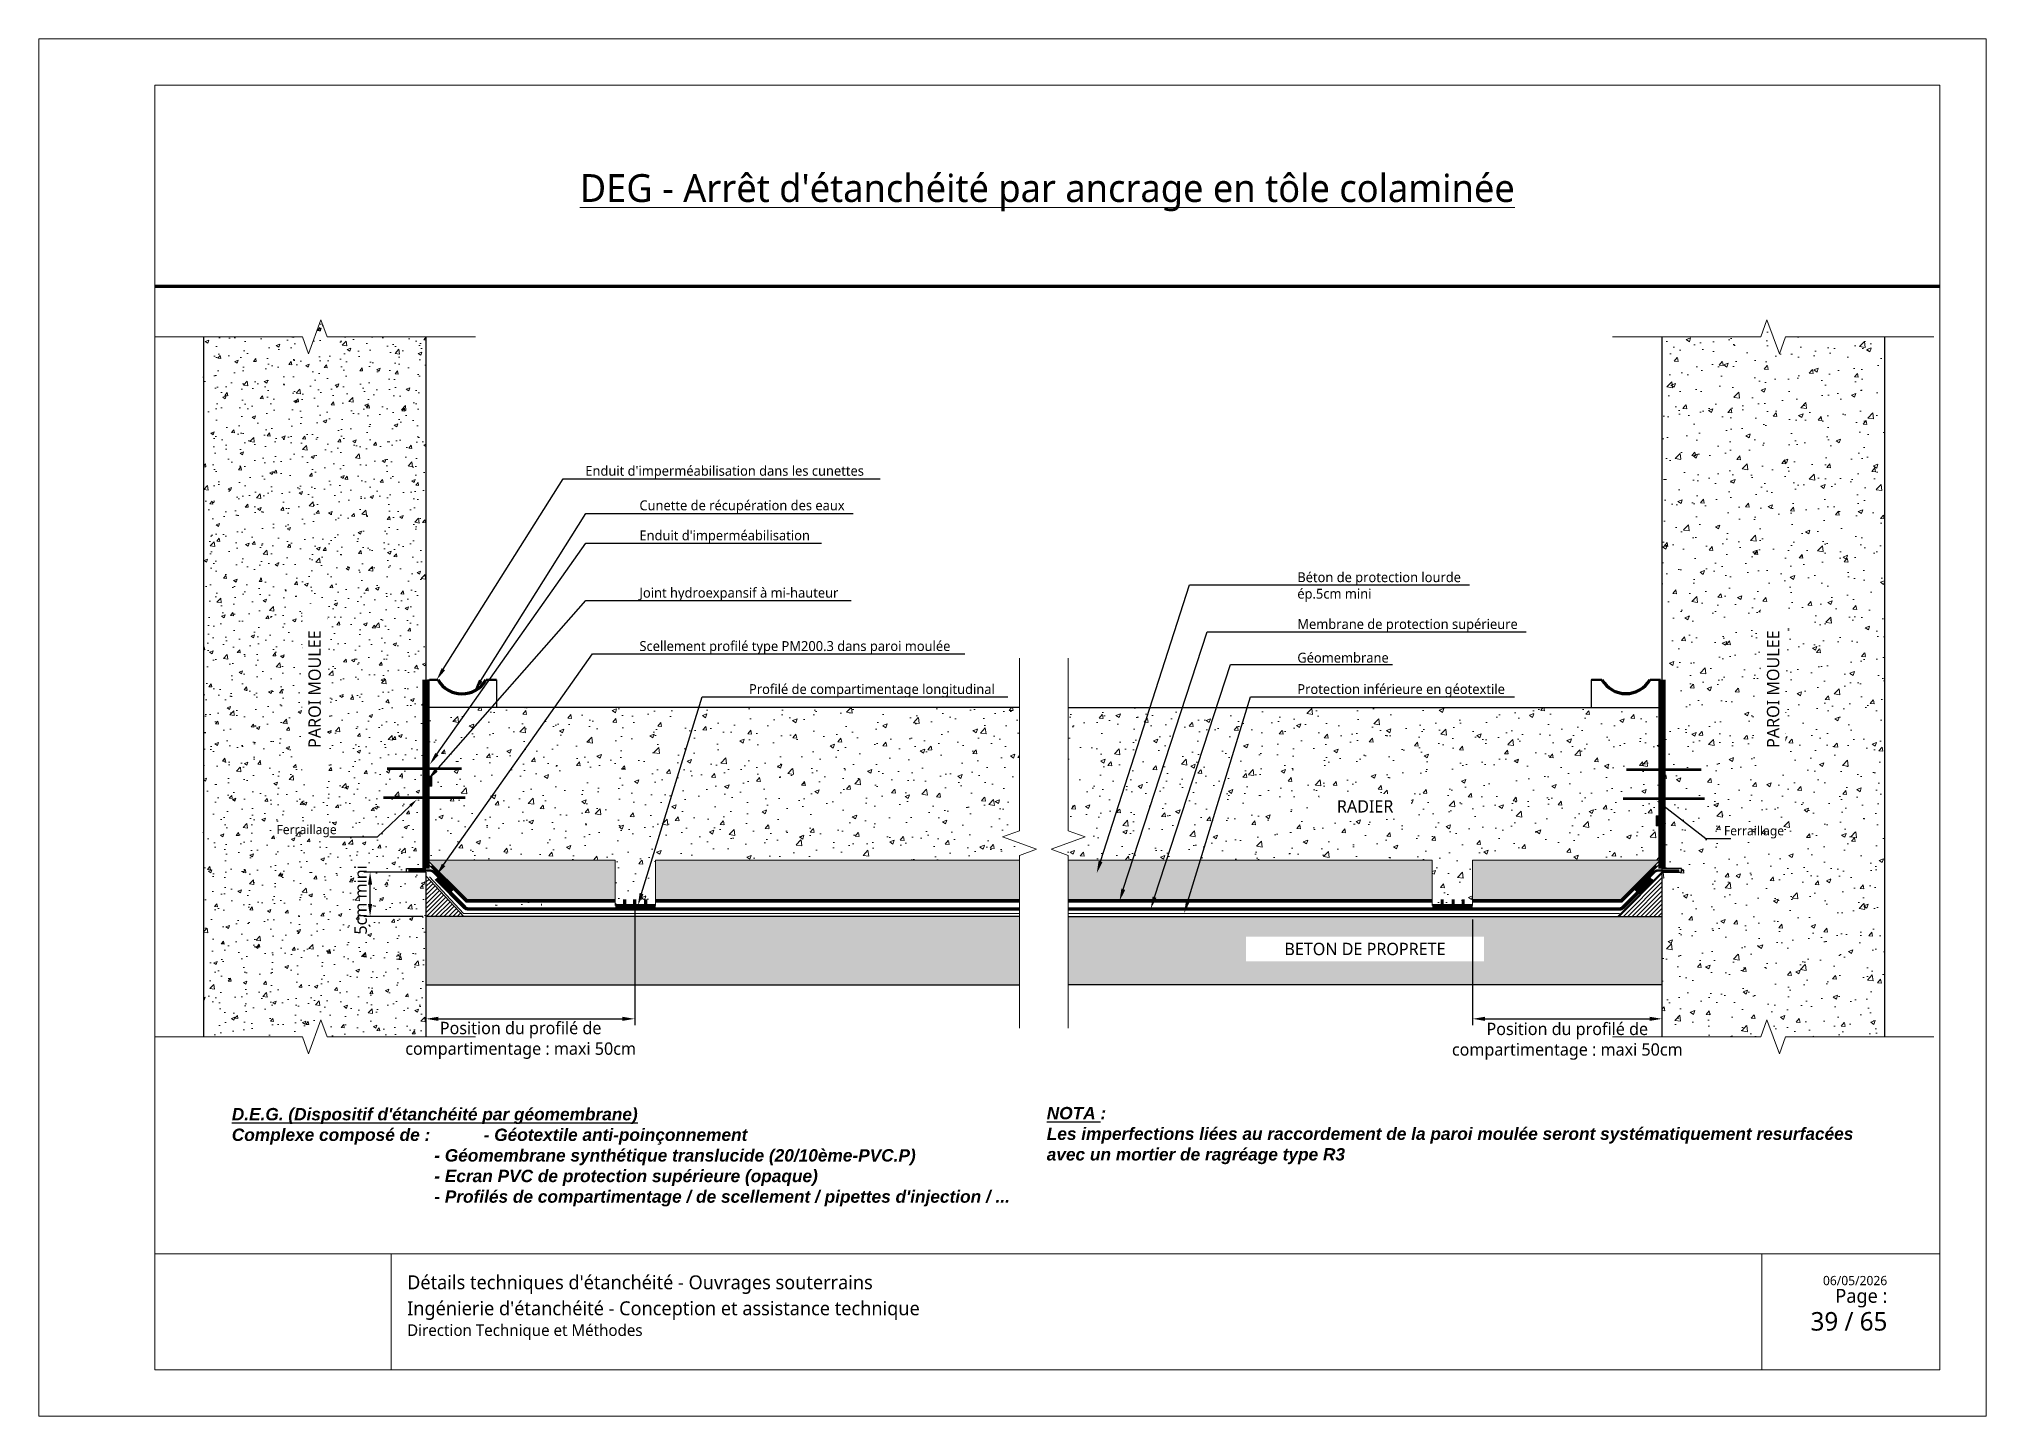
# Paper-space layout '30 - DEG - Etanchéité sous radier ancré dans des parois moulées - Partie courante avec imperméabilisation' of a CAD drawing. Header units: millimetres. Extents: x 12 to 432, y -116 to 181.
# The model-space entities are those that its viewports show. They can reach past a viewport. Long polylines and large blocks are cut down to what shows.
import ezdxf
from ezdxf import colors
from ezdxf.entities.mleader import LeaderData, LeaderLine
from ezdxf.math import Vec2, Vec3

# ---------------------------------------------------------------- set-up
doc = ezdxf.new("R2010")
doc.units = ezdxf.units.MM
for name, pattern in [('CACHE', [0.375, 0.25, -0.125]), ('CACHE2', [0.1875, 0.125, -0.0625]), ('CONTINU', [0]), ('TIRETPT', [1, 0.5, -0.25, 0, -0.25])]:
    doc.linetypes.add(name, pattern=pattern)
for name, color, linetype, lineweight in [('A-ANNO-NOTE', 7, 'Continuous', 25), ('Dessin_AXE', 8, 'Continuous', 5), ('Dessin_HACHURES', 253, 'Continuous', 9), ('G-ANNO-TTLB', 7, 'Continuous', 5), ('G-ANNO-TTLB-THIN', 7, 'Continuous', 5), ('Matériel_Joint Hydroexpansif', 140, 'CACHE', 0), ('Produit_Imperméabilisation', 219, 'Continuous', 0), ('SYSTEME_DEG_ Geomembrane SYNTHETIQUE', 1, 'Continuous', 9), ('SYSTEME_DEG_Protection inferieure', 3, 'Continuous', 5), ('SYSTEME_DEG_Protection superieure', 5, 'Continuous', 9)]:
    doc.layers.add(name, color=color, linetype=linetype, lineweight=lineweight)
for name, color, linetype in [('Dessin_CONTOURS BETON', 7, 'Continuous'), ('Dessin_COTATIONS', 7, 'Continuous'), ('Dessin_TEXTES', 7, 'CONTINU'), ('GEN-_-CARTOUCHE', 7, 'Continuous'), ('GEN-STR-COUPE', 3, 'Continuous'), ('Matériel_Profilé de compartimentage', 7, 'Continuous'), ('Matériel_Profilé PM200', 40, 'Continuous')]:
    doc.layers.add(name, color=color, linetype=linetype)
doc.layers.add('GEN-_-FMULT', color=210, linetype='Continuous', plot=False)
doc.layers.add('Le_Hachure Générique', color=18, linetype='Continuous', lineweight=9, true_color=0x000000)
doc.styles.add('Segoe UI_2', font='segoeui.ttf', dxfattribs={"height": 0.0025})
doc.styles.add('Segoe UI_3', font='segoeui.ttf', dxfattribs={"height": 0.0035})
doc.styles.add('Segoe UI_4', font='segoeui.ttf', dxfattribs={"height": 0.004})
doc.styles.add('Segoe UI_B_1', font='segoeuib.ttf', dxfattribs={"height": 0.005})
doc.styles.add('Segoe UI_B_2', font='segoeuib.ttf', dxfattribs={"height": 0.0045})
doc.styles.get("Standard").update_dxf_attribs({"font": 'segoeui.ttf'})
doc.styles.add('txt-moyen', font='segoeui.ttf')
doc.linetypes.add('ISOLATION', pattern='A,0.0001,-0.1,[134,ltypeshp.shx,S=0.1,R=0,X=-0.1,Y=0],-0.2,[134,ltypeshp.shx,S=0.1,R=180,X=0.1,Y=0],-0.1', length=0.4001)
doc.dimstyles.new('ISO-25', dxfattribs={"dimtxt": 2.5, "dimasz": 2.5, "dimexe": 1.25, "dimexo": 0.625, "dimtad": 1, "dimtxsty": 'Standard', "dimcen": 2.5, "dimadec": 0, "dimazin": 0, "dimtfac": 1, "dimtmove": 0, "dimatfit": 3, "dimfxl": 1, "dimarcsym": 0})
pattern_1 = [(45, (30716.96886, 8654.37606), (-0.44194174, 0.44194174), [])]
pattern_2 = [(50, (30716.969, 8916.498), (3.586301, -0.3137607), [0.375, -4.125]), (355, (30716.969, 8916.498), (-0.6937567, 3.7609607), [0.3, -3.3]), (100.45144, (30717.2677, 8916.472), (2.8925442, 3.4472), [0.318701, -3.5057106]), (46.1842, (30716.969, 8917.498), (5.3362067, -0.8275964), [0.5625, -6.1875]), (96.63564, (30717.4135, 8917.429), (4.67331, 4.870593), [0.478052, -5.258569]), (351.18416, (30716.969, 8917.498), (4.67331, 4.870593), [0.45, -4.95]), (21, (30717.469, 8917.248), (2.9845353, -2.0130945), [0.375, -4.125]), (326, (30717.469, 8917.248), (1.2165767, 3.6257502), [0.3, -3.3]), (71.45144, (30717.7176, 8917.0803), (4.201112, 1.6126558), [0.318701, -3.5057106]), (37.5, (30716.9689, 8916.4981), (0.0607993, 1.66446927), [0, -3.26, 0, -3.35, 0, -3.3125]), (7.5, (30716.9689, 8916.4981), (1.3153477, 1.9720586), [0, -1.91, 0, -3.185, 0, -1.2625]), (327.5, (30715.8539, 8916.4981), (2.6691122, -0.11277436), [0, -1.25, 0, -3.9, 0, -5.175]), (317.5, (30715.3539, 8916.498), (2.9159308, 0.5005249), [0, -1.625, 0, -2.59, 0, -3.675])]
pattern_3 = [(50, (30304.459, 3664.157), (9.1092334, -0.796954), [0.9525, -10.4775]), (355, (30304.459, 3664.157), (-1.762171, 9.552842), [0.762, -8.382029]), (100.45144, (30305.218, 3664.091), (7.347062, 8.755888), [0.8095, -8.904512]), (46.1842, (30304.459, 3666.697), (13.553952, -2.102116), [1.42875, -15.71625]), (96.63556, (30305.589, 3666.522), (11.870207, 12.371306), [1.214251, -13.35678]), (351.18415, (30304.459, 3666.697), (11.870207, 12.371306), [1.142998, -12.572987]), (21, (30305.729, 3666.062), (7.5807196, -5.11326), [0.9525, -10.4775]), (326, (30305.729, 3666.062), (3.090101, 9.209398), [0.762, -8.382]), (71.45144, (30306.361, 3665.636), (10.670821, 4.096138), [0.8095, -8.904497]), (37.5, (30304.459, 3664.157), (0.1544302, 4.227752), [0, -8.2804, 0, -8.509, 0, -8.41375]), (7.5, (30304.459, 3664.157), (3.3409831, 5.0090287), [0, -4.8514, 0, -8.0899, 0, -3.20675]), (327.5, (30301.627, 3664.157), (6.7795298, -0.2864372), [0, -3.175, 0, -9.906, 0, -13.1445]), (317.5, (30300.357, 3664.157), (7.406459, 1.2713246), [0, -4.1275, 0, -6.5786, 0, -9.3345])]
pattern_4 = [(50, (30304.459, 3664.157), (4.5546167, -0.3984771), [0.47625, -5.23875]), (355, (30304.459, 3664.157), (-0.8810855, 4.7764211), [0.381, -4.1910146]), (100.451445, (30304.8387, 3664.124), (3.6735312, 4.3779438), [0.4047502, -4.452256]), (46.1842, (30304.459, 3665.427), (6.776976, -1.0510582), [0.714375, -7.858125]), (96.63556, (30305.024, 3665.3395), (5.9351034, 6.185653), [0.6071256, -6.67839]), (351.18415, (30304.459, 3665.427), (5.9351034, 6.185653), [0.571499, -6.2864933]), (21, (30305.094, 3665.1095), (3.7903598, -2.55663), [0.47625, -5.23875]), (326, (30305.094, 3665.1095), (1.5450507, 4.6046992), [0.381, -4.191]), (71.451445, (30305.41, 3664.8965), (5.3354105, 2.0480692), [0.4047502, -4.4522484]), (37.5, (30304.4591, 3664.157), (0.07721508, 2.11387597), [0, -4.1402, 0, -4.2545, 0, -4.206875]), (7.5, (30304.4591, 3664.157), (1.67049156, 2.5045144), [0, -2.4257, 0, -4.04495, 0, -1.603375]), (327.5, (30303.0431, 3664.157), (3.38976488, -0.1432186), [0, -1.5875, 0, -4.953, 0, -6.57225]), (317.5, (30302.408, 3664.157), (3.7032295, 0.6356623), [0, -2.06375, 0, -3.2893, 0, -4.66725])]

psp = doc.layouts.new('30 - DEG - Etanchéité sous radier ancré dans des parois moulées - Partie courante avec imperméabilisation')

msp = doc.modelspace()

# ---------------------------------------------------------------- texts
at = {"layer": 'Dessin_TEXTES', "color": 0, "insert": (29251.4886, 11956.9421), "char_height": 2.5, "width": 239.177851, "attachment_point": 1, "style": 'txt-moyen', "bg_fill": 2}
msp.add_mtext('{\\L\\fArial|b1|i1|c0|p34;NOTA }\\fArial|b1|i1|c0|p34;: \\PLes imperfections liées au raccordement de la paroi moulée seront systématiquement resurfacées\\Pavec un mortier de ragréage type R3', dxfattribs=at)
at = {"layer": 'Dessin_TEXTES', "insert": (29086.5863, 11956.731), "char_height": 2.5, "width": 197.443165, "attachment_point": 1, "style": 'txt-moyen'}
msp.add_mtext("{\\fArial|b1|i1|c0|p34;\\LD.E.G. (Dispositif d'étanchéité par géomembrane)\\P\\lComplexe composé de :^I - Géotextile anti-poinçonnement\\P^I^I^I^I - Géomembrane synthétique translucide (20/10ème-PVC.P)\\P^I^I^I^I - Ecran PVC de protection supérieure (opaque)\\P^I^I^I^I - Profilés de compartimentage / de scellement / pipettes d'injection / ...}", dxfattribs=at)

# ---------------------------------------------------------------- blocks, each defined once
blk = doc.blocks.new('cart.L6P1')
at = {"layer": 'G-ANNO-TTLB'}
for p, q in [((-37.23, 312.77), (-37.23, 15.77)), ((382.77, 312.77), (-37.23, 312.77)), ((382.77, 312.77), (382.77, 15.77)), ((334.38, 50.77), (334.38, 25.77)), ((372.77, 50.77), (372.77, 25.77)), ((-37.23, 15.77), (382.77, 15.77))]:
    blk.add_line(p, q, dxfattribs=at)
at = {"layer": 'G-ANNO-TTLB-THIN'}
for p, q in [((-12.23, 302.77), (372.77, 302.77)), ((-12.23, 50.77), (-12.23, 302.77)), ((372.77, 302.77), (372.77, 50.77)), ((-12.23, 50.77), (-12.23, 25.77)), ((-12.23, 50.77), (372.77, 50.77)), ((38.77, 50.77), (38.77, 25.77)), ((-12.23, 25.77), (372.77, 25.77))]:
    blk.add_line(p, q, dxfattribs=at)
at = {"layer": 'GEN-_-FMULT', "lineweight": 70}
blk.add_line((-12.23, 259.46), (372.77, 259.46), dxfattribs=at)
at = {"layer": 'G-ANNO-TTLB', "attachment_point": 1}
for s, insert, char_height, width, style in [("\\pxqc;\\LDEG - Arrêt d'étanchéité par ancrage en tôle colaminée", (-12.23, 283.61), 6, 385, 'Segoe UI_B_2'), ("Détails techniques d'étanchéité - Ouvrages souterrains", (42.19, 46.11), 3, 202.4845, 'Segoe UI_B_2'), ('\\pxqr;{\\H0.75x;Page : \\P}  39 / 65', (310.88, 43.2), 4, 50.6047, 'Segoe UI_B_1'), ('06/05/2026', (347.59, 45.99), 2, 17.4768, 'Segoe UI_2'), ("Ingénierie d'étanchéité - Conception et assistance technique", (42.19, 40.51), 3, 249.7878, 'Segoe UI_3'), ('Direction Technique et Méthodes', (42.19, 35.54), 2.5, 82.8945, 'Segoe UI_4')]:
    blk.add_mtext(s, dxfattribs=dict(at, insert=insert, char_height=char_height, width=width, style=style))
blk = doc.blocks.new('*D22')
at = {"layer": 'Defpoints', "color": 0, "transparency": 16777216}
for p in [(29168.11, 11998.32), (29125.87, 11995.47), (29168.11, 11974.77)]:
    blk.add_point(p, dxfattribs=at)
at = {"layer": 'Dessin_COTATIONS', "color": 0, "lineweight": -2, "transparency": 16777216}
for p, q in [((29168.11, 11997.69), (29168.11, 11973.52)), ((29125.87, 11994.84), (29125.87, 11973.52)), ((29128.37, 11974.77), (29165.61, 11974.77))]:
    blk.add_line(p, q, dxfattribs=at)
at = {"layer": 'Dessin_COTATIONS', "color": 0, "transparency": 16777216}
for points in [[(29128.37, 11975.18), (29128.37, 11974.35), (29125.87, 11974.77)], [(29165.61, 11974.35), (29165.61, 11975.18), (29168.11, 11974.77)]]:
    blk.add_solid(points, dxfattribs=at)
at = {"layer": 'Dessin_COTATIONS', "color": 0, "transparency": 16777216, "insert": (29145.03, 11970.41), "char_height": 2.5, "attachment_point": 5}
blk.add_mtext('Position du profilé de \\Pcompartimentage : maxi 50cm', dxfattribs=at)
blk = doc.blocks.new('*D29')
at = {"layer": 'Defpoints', "color": 0, "transparency": 16777216}
for p in [(29114.57, 12004.42), (29125.87, 12004.42), (29125.87, 11995.47)]:
    blk.add_point(p, dxfattribs=at)
at = {"layer": 'Dessin_COTATIONS', "color": 0, "lineweight": -2, "transparency": 16777216}
for p, q in [((29125.24, 12004.42), (29113.32, 12004.42)), ((29114.57, 11997.97), (29114.57, 12001.92)), ((29125.24, 11995.47), (29113.32, 11995.47))]:
    blk.add_line(p, q, dxfattribs=at)
at = {"layer": 'Dessin_COTATIONS', "color": 0, "transparency": 16777216}
for points in [[(29114.99, 12001.92), (29114.15, 12001.92), (29114.57, 12004.42)], [(29114.15, 11997.97), (29114.99, 11997.97), (29114.57, 11995.47)]]:
    blk.add_solid(points, dxfattribs=at)
at = {"layer": 'Dessin_COTATIONS', "color": 0, "transparency": 16777216, "insert": (29112.67, 11998.83), "char_height": 2.5, "attachment_point": 5, "rotation": 90}
blk.add_mtext('5cm mini', dxfattribs=at)
blk = doc.blocks.new('*D43')
at = {"layer": 'Defpoints', "color": 0, "lineweight": 70, "transparency": 16777216}
for p in [(29375.98, 11997.69), (29337.66, 11995.47), (29375.98, 11974.77)]:
    blk.add_point(p, dxfattribs=at)
at = {"layer": 'Dessin_COTATIONS', "color": 0, "lineweight": -2, "transparency": 16777216}
for p, q in [((29337.66, 11994.84), (29337.66, 11973.52)), ((29375.98, 11997.06), (29375.98, 11973.52)), ((29340.16, 11974.77), (29373.48, 11974.77))]:
    blk.add_line(p, q, dxfattribs=at)
at = {"layer": 'Dessin_COTATIONS', "color": 0, "lineweight": 70, "transparency": 16777216}
for points in [[(29340.16, 11975.18), (29340.16, 11974.35), (29337.66, 11974.77)], [(29373.48, 11975.18), (29373.48, 11974.35), (29375.98, 11974.77)]]:
    blk.add_solid(points, dxfattribs=at)
at = {"layer": 'Dessin_COTATIONS', "color": 0, "transparency": 16777216, "insert": (29356.82, 11970.23), "char_height": 2.5, "attachment_point": 5}
blk.add_mtext('Position du profilé de \\Pcompartimentage : maxi 50cm', dxfattribs=at)

# ---------------------------------------------------------------- dimensions: what is measured, and where the dimension line sits
at = {"layer": 'Dessin_COTATIONS'}
dim = msp.add_linear_dim(base=(29114.5702, 12004.4196), p1=(29125.8664, 11995.4654), p2=(29125.8664, 12004.4196), angle=90, text='5cm mini', dimstyle='ISO-25', override={"dimtad": 2}, dxfattribs=at)
dim.commit()
dim.dimension.update_dxf_attribs({"geometry": '*D29', "text_midpoint": (29114.5702, 11998.8346), "dimtype": 160})
dim = msp.add_linear_dim(base=(29168.1131, 11974.7651), p1=(29125.8664, 11995.4654), p2=(29168.1131, 11998.3187), text='Position du profilé de \\Pcompartimentage : maxi 50cm', dimstyle='ISO-25', override={"dimtad": 2}, dxfattribs=at)
dim.commit()
dim.dimension.update_dxf_attribs({"geometry": '*D22', "text_midpoint": (29145.029, 11974.7651), "dimtype": 160})

# ---------------------------------------------------------------- hatches: boundary and pattern name
at = {"layer": 'Dessin_HACHURES'}
h = msp.add_hatch(dxfattribs=at)
h.set_pattern_fill('AR-CONC', color=256, style=0)
h.set_pattern_definition([(50, (30716.969, 8916.498), (7.172602, -0.627521), [0.75, -8.25]), (355, (30716.969, 8916.498), (-1.387513, 7.521921), [0.6, -6.6]), (100.45144, (30717.5666, 8916.446), (5.785088, 6.8944), [0.637402, -7.011421]), (46.1842, (30716.969, 8918.498), (10.672413, -1.655193), [1.125, -12.375]), (96.63564, (30717.858, 8918.36), (9.34662, 9.741186), [0.956103, -10.517138]), (351.18416, (30716.969, 8918.498), (9.34662, 9.741186), [0.9, -9.9]), (21, (30717.969, 8917.998), (5.969071, -4.026189), [0.75, -8.25]), (326, (30717.969, 8917.998), (2.433153, 7.2515), [0.6, -6.6]), (71.45144, (30718.466, 8917.6626), (8.402224, 3.225312), [0.637402, -7.011421]), (37.5, (30716.9689, 8916.498), (0.1215986, 3.3289385), [0, -6.52, 0, -6.7, 0, -6.625]), (7.5, (30716.969, 8916.498), (2.6306954, 3.944117), [0, -3.82, 0, -6.37, 0, -2.525]), (327.5, (30714.7389, 8916.498), (5.3382244, -0.2255487), [0, -2.5, 0, -7.8, 0, -10.35]), (317.5, (30713.739, 8916.498), (5.8318617, 1.00105), [0, -3.25, 0, -5.18, 0, -7.35])])
edge = h.paths.add_edge_path(flags=17)
edge.add_ellipse((29147.3701, 12000.1731), major_axis=(-29.0288, 0), ratio=0.50325916, start_angle=6.330463, end_angle=24.530697)
edge.add_line((29125.8664, 11990.3594), (29125.8664, 12004.4196))
edge.add_line((29125.8664, 12004.4196), (29121.9068, 12004.4196))
edge.add_line((29121.9068, 12004.4196), (29121.9068, 12005.1562))
edge.add_line((29121.9068, 12005.1562), (29125.8664, 12005.1562))
edge.add_line((29125.8664, 12005.1562), (29125.8664, 12009.9868))
edge.add_ellipse((29147.3701, 12000.1731), major_axis=(-29.0288, 0), ratio=0.50325916, start_angle=335.469303, end_angle=358.269365)
edge.add_line((29118.3935, 12001.0486), (29108.7513, 11993.8035))
edge.add_line((29108.7513, 11993.8035), (29119.0219, 11997.0282))
edge = h.paths.add_edge_path()
edge.add_line((29125.8664, 12112.7463), (29105.8664, 12112.7463))
edge.add_line((29105.8664, 12112.7463), (29104.6164, 12116.1807))
edge.add_line((29104.6164, 12116.1807), (29102.1164, 12109.312))
edge.add_line((29102.1164, 12109.312), (29100.8664, 12112.7463))
edge.add_line((29100.8664, 12112.7463), (29080.8664, 12112.7463))
edge.add_line((29080.8664, 12112.7463), (29080.8664, 11971.1206))
edge.add_line((29080.8664, 11971.1206), (29100.8664, 11971.1206))
edge.add_line((29100.8664, 11971.1206), (29102.1164, 11967.6862))
edge.add_line((29102.1164, 11967.6862), (29104.6164, 11974.5549))
edge.add_line((29104.6164, 11974.5549), (29105.8664, 11971.1206))
edge.add_line((29105.8664, 11971.1206), (29125.8664, 11971.1206))
edge.add_line((29125.8664, 11971.1206), (29125.8664, 11990.3594))
edge.add_ellipse((29147.3701, 12000.1731), major_axis=(-29.0288, 0), ratio=0.50325916, start_angle=6.330463, end_angle=24.530697, ccw=False)
edge.add_line((29119.0219, 11997.0282), (29108.7513, 11993.8035))
edge.add_line((29108.7513, 11993.8035), (29118.3935, 12001.0486))
edge.add_ellipse((29147.3701, 12000.1731), major_axis=(-29.0288, 0), ratio=0.50325916, start_angle=335.469303, end_angle=358.269365, ccw=False)
edge.add_line((29125.8664, 12009.9868), (29125.8664, 12112.7463))
h = msp.add_hatch(dxfattribs=at)
h.set_pattern_fill('AR-CONC', color=256, scale=0.05)
h.set_pattern_definition([(50, (30304.459, 3784.157), (9.1092334, -0.796954), [0.9525, -10.4775]), (355, (30304.459, 3784.157), (-1.762171, 9.552842), [0.762, -8.382029]), (100.45144, (30305.218, 3784.091), (7.347062, 8.755888), [0.8095, -8.904512]), (46.1842, (30304.459, 3786.697), (13.553952, -2.102116), [1.42875, -15.71625]), (96.63556, (30305.589, 3786.522), (11.870207, 12.371306), [1.214251, -13.35678]), (351.18415, (30304.459, 3786.697), (11.870207, 12.371306), [1.142998, -12.572987]), (21, (30305.729, 3786.062), (7.5807196, -5.11326), [0.9525, -10.4775]), (326, (30305.729, 3786.062), (3.090101, 9.209398), [0.762, -8.382]), (71.45144, (30306.361, 3785.636), (10.670821, 4.096138), [0.8095, -8.904497]), (37.5, (30304.459, 3784.157), (0.1544302, 4.227752), [0, -8.2804, 0, -8.509, 0, -8.41375]), (7.5, (30304.459, 3784.157), (3.3409831, 5.0090287), [0, -4.8514, 0, -8.0899, 0, -3.20675]), (327.5, (30301.627, 3784.157), (6.7795298, -0.2864372), [0, -3.175, 0, -9.906, 0, -13.1445]), (317.5, (30300.357, 3784.157), (7.406459, 1.2713246), [0, -4.1275, 0, -6.5786, 0, -9.3345])])
h.paths.add_polyline_path([(29420.9838, 12112.7463), (29400.9838, 12112.7463), (29399.7338, 12109.312), (29397.2338, 12116.1807), (29395.9838, 12112.7463), (29375.9838, 12112.7463), (29375.9838, 12011.0959), (29420.9838, 12011.0959)])
h.paths.add_polyline_path([(29420.9838, 12011.0959), (29375.9838, 12011.0959), (29375.9838, 12005.1562), (29379.9434, 12005.1562), (29379.9434, 12004.4196), (29375.9838, 12004.4196), (29375.9838, 12001.0959), (29420.9838, 12001.0959)])
h.paths.add_polyline_path([(29420.9838, 12001.0959), (29375.9838, 12001.0959), (29375.9838, 11971.1206), (29395.9838, 11971.1206), (29397.2338, 11974.5549), (29399.7338, 11967.6862), (29400.9838, 11971.1206), (29420.9838, 11971.1206)])
h.paths.add_polyline_path([(29401.0997, 12027.5053), (29401.0997, 12055.3429), (29395.9479, 12055.3429), (29395.9479, 12027.5053)], flags=24)
h = msp.add_hatch(dxfattribs=at)
h.set_pattern_fill('AR-CONC', color=256, scale=0.05)
h.set_pattern_definition(pattern_3)
h.paths.add_polyline_path([(29151.9339, 12037.7664), (29130.1548, 12006.8895), (29163.2645, 12006.8895), (29164.1916, 12006.8895), (29164.1916, 11997.6889), (29172.342, 11997.6889), (29172.342, 12006.8895), (29246.0038, 12006.8895), (29246.0038, 12007.8299), (29249.4382, 12009.0799), (29242.5695, 12011.5799), (29246.0038, 12012.8299), (29246.0038, 12037.7664)])
h.paths.add_polyline_path([(29151.9339, 12037.7664), (29140.1811, 12037.7664), (29140.1811, 12037.7223), (29135.9752, 12037.7223), (29126.1616, 12037.7223), (29125.8664, 12037.7664), (29125.8664, 12015.8391), (29127.0664, 12015.8391), (29127.0664, 12013.8391), (29125.8664, 12013.8391), (29125.8664, 12007.229), (29126.2056, 12006.8895), (29130.1548, 12006.8895)])
h = msp.add_hatch(dxfattribs=at)
h.set_pattern_fill('AR-CONC', color=256, scale=0.05)
h.set_pattern_definition(pattern_3)
h.paths.add_polyline_path([(29282.5986, 12006.8895), (29329.5081, 12006.8895), (29329.5081, 11997.6889), (29337.6586, 11997.6889), (29337.6586, 12006.8895), (29338.5857, 12006.8895), (29375.6445, 12006.8895), (29375.9838, 12007.229), (29375.9838, 12013.8391), (29374.7838, 12013.8391), (29374.7838, 12015.8391), (29375.9838, 12015.8391), (29375.9838, 12037.7664), (29375.6886, 12037.7664), (29375.6886, 12037.7223), (29365.8749, 12037.7223), (29361.6691, 12037.7223), (29292.0386, 12037.7513)])
h.paths.add_polyline_path([(29292.0432, 12037.7664), (29285.8509, 12037.7664), (29275.7614, 12006.8895), (29282.5986, 12006.8895)])
h.paths.add_polyline_path([(29285.8509, 12037.7664), (29278.9835, 12037.7664), (29268.9117, 12006.8895), (29275.7614, 12006.8895)])
h.paths.add_polyline_path([(29262.4676, 12006.8895), (29268.9117, 12006.8895), (29278.9835, 12037.7664), (29272.3964, 12037.7664)])
h.paths.add_polyline_path([(29255.8464, 12037.7664), (29255.8464, 12012.8299), (29259.2807, 12011.5799), (29252.412, 12009.0799), (29255.8464, 12007.8299), (29255.8464, 12006.8895), (29262.4676, 12006.8895), (29272.3964, 12037.7664)])
h.paths.add_polyline_path([(29308.5771, 12015.1407), (29323.0228, 12015.1407), (29323.0228, 12020.2924), (29308.5771, 12020.2924)], flags=24)
h = msp.add_hatch(dxfattribs=at)
h.set_pattern_fill('AR-CONC', color=256, scale=0.025)
h.set_pattern_definition(pattern_4)
h.paths.add_polyline_path([(29246.0038, 12006.8895), (29172.342, 12006.8895), (29172.342, 11998.8961), (29246.0038, 11998.8961)])
h.paths.add_polyline_path([(29164.1916, 12006.8895), (29163.2645, 12006.8895), (29126.2056, 12006.8895), (29134.194, 11998.8961), (29164.1916, 11998.8961)])
h = msp.add_hatch(dxfattribs=at)
h.set_pattern_fill('AR-CONC', color=256, scale=0.025)
h.set_pattern_definition(pattern_4)
h.paths.add_polyline_path([(29375.6445, 12006.8895), (29338.5857, 12006.8895), (29337.6586, 12006.8895), (29337.6586, 11998.8961), (29367.6562, 11998.8961)])
h.paths.add_polyline_path([(29329.5081, 12006.8895), (29282.5986, 12006.8895), (29280.1536, 11998.8961), (29329.5081, 11998.8961)])
h.paths.add_polyline_path([(29282.5986, 12006.8895), (29255.8464, 12006.8895), (29255.8464, 11998.8961), (29280.1536, 11998.8961)])
at = {"layer": 'Dessin_HACHURES', "linetype": 'Continuous'}
h = msp.add_hatch(dxfattribs=at)
h.set_pattern_fill('ANSI31', color=256, scale=5)
h.set_pattern_definition(pattern_1)
h.paths.add_polyline_path([(29125.8664, 12003.7196), (29125.8664, 11995.4654), (29133.5206, 11995.4654)])
h = msp.add_hatch(dxfattribs=at)
h.set_pattern_fill('ANSI31', color=256, scale=5)
h.set_pattern_definition(pattern_1)
h.paths.add_polyline_path([(29375.9838, 12004.4196), (29375.9838, 11995.4654), (29367.0295, 11995.4654)])
at = {"layer": 'Dessin_HACHURES', "linetype": 'ByBlock'}
h = msp.add_hatch(dxfattribs=at)
h.set_pattern_fill('AR-CONC', color=256, scale=0.5)
h.set_pattern_definition([(50, (29668.6726, 10604.3103), (3.586301, -0.3137607), [0.375, -4.125]), (355, (29668.6726, 10604.3103), (-0.693757, 3.760961), [0.3, -3.3]), (100.45144, (29668.9714, 10604.284), (2.892544, 3.4472), [0.318701, -3.505711]), (46.1842, (29668.6726, 10605.3103), (5.336207, -0.827596), [0.5625, -6.1875]), (96.63564, (29669.1173, 10605.2413), (4.67331, 4.870593), [0.478052, -5.258569]), (351.18416, (29668.6726, 10605.31), (4.67331, 4.870593), [0.45, -4.95]), (21, (29669.1726, 10605.0603), (2.984535, -2.0130945), [0.375, -4.125]), (326, (29669.1726, 10605.0603), (1.216577, 3.62575), [0.3, -3.3]), (71.45144, (29669.4213, 10604.8925), (4.201112, 1.612656), [0.318701, -3.505711]), (37.5, (29668.6726, 10604.3103), (0.0607993, 1.6644693), [0, -3.26, 0, -3.35, 0, -3.3125]), (7.5, (29668.6726, 10604.3103), (1.3153477, 1.9720586), [0, -1.91, 0, -3.185, 0, -1.2625]), (327.5, (29667.5576, 10604.3103), (2.6691122, -0.1127744), [0, -1.25, 0, -3.9, 0, -5.175]), (317.5, (29667.0576, 10604.3103), (2.915931, 0.500525), [0, -1.625, 0, -2.59, 0, -3.675])])
edge = h.paths.add_edge_path()
edge.add_line((29139.4627, 11997.6889), (29147.6132, 11997.6889))
edge.add_line((29147.6132, 11997.6889), (29147.6132, 11998.8961))
at = {"layer": 'Dessin_HACHURES'}
h = msp.add_hatch(dxfattribs=at)
h.set_pattern_fill('AR-CONC', color=256, scale=0.5, style=0)
h.set_pattern_definition(pattern_2)
h.paths.add_polyline_path([(29246.0038, 11995.4654), (29246.0038, 11981.6137), (29140.1, 11981.6137, 0.20105617), (29146.9028, 11995.4654)])
h.paths.add_polyline_path([(29140.1, 11981.6137), (29125.8664, 11981.6137), (29125.8664, 11995.4654), (29146.9028, 11995.4654, -0.20105617)])
h = msp.add_hatch(dxfattribs=at)
h.set_pattern_fill('AR-CONC', color=256, scale=0.5, style=0)
h.set_pattern_definition(pattern_2)
h.paths.add_polyline_path([(29255.8464, 11995.4654), (29255.8464, 11981.6137), (29361.7502, 11981.6137, -0.20105617), (29354.9474, 11995.4654)])
h.paths.add_polyline_path([(29361.7502, 11981.6137), (29375.9838, 11981.6137), (29375.9838, 11995.4654), (29354.9474, 11995.4654, 0.20105617)])
at = {"layer": 'Matériel_Joint Hydroexpansif'}
h = msp.add_hatch(color=256, dxfattribs=at)
h.dxf.hatch_style = 1
h.paths.add_polyline_path([(29125.8664, 12021.8391), (29125.8664, 12023.8391), (29127.0664, 12023.8391), (29127.0664, 12021.8391)])
h = msp.add_hatch(color=256, dxfattribs=at)
h.dxf.hatch_style = 1
h.paths.add_polyline_path([(29375.9838, 12013.8391), (29375.9838, 12015.8391), (29374.7838, 12015.8391), (29374.7838, 12013.8391)])

# ---------------------------------------------------------------- linework, layer by layer
at = {"layer": 'Dessin_AXE', "flags": 128}
for points in [[(29070.8664, 12112.7463), (29100.8664, 12112.7463), (29102.1164, 12109.312), (29104.6164, 12116.1807), (29105.8664, 12112.7463), (29135.8664, 12112.7463)], [(29430.9838, 12112.7463), (29400.9838, 12112.7463), (29399.7338, 12109.312), (29397.2338, 12116.1807), (29395.9838, 12112.7463), (29365.9838, 12112.7463)], [(29246.0038, 12047.7664), (29246.0038, 12012.8299), (29242.5695, 12011.5799), (29249.4382, 12009.0799), (29246.0038, 12007.8299), (29246.0038, 11972.8934)], [(29255.8464, 12047.7664), (29255.8464, 12012.8299), (29259.2807, 12011.5799), (29252.412, 12009.0799), (29255.8464, 12007.8299), (29255.8464, 11972.8934)], [(29070.8664, 11971.1206), (29100.8664, 11971.1206), (29102.1164, 11967.6862), (29104.6164, 11974.5549), (29105.8664, 11971.1206), (29135.8664, 11971.1206)], [(29430.9838, 11971.1206), (29400.9838, 11971.1206), (29399.7338, 11967.6862), (29397.2338, 11974.5549), (29395.9838, 11971.1206), (29365.9838, 11971.1206)]]:
    msp.add_lwpolyline(points, dxfattribs=at)
at = {"layer": 'Dessin_CONTOURS BETON', "flags": 128}
for points in [[(29080.8664, 12112.7463), (29080.8664, 11971.1206)], [(29125.8664, 12112.7463), (29125.8664, 12005.1562)], [(29375.9838, 12112.7463), (29375.9838, 11971.1206)], [(29420.9838, 12112.7463), (29420.9838, 11971.1206)], [(29246.0038, 12037.7664), (29125.8664, 12037.7664)], [(29255.8464, 12037.7664), (29375.9838, 12037.7664)], [(29125.8664, 12004.4196), (29125.8664, 12004.4196), (29121.9068, 12004.4196), (29121.9068, 12004.4196), (29121.9068, 12005.1562), (29121.9068, 12005.1562), (29125.8664, 12005.1562), (29125.8664, 12005.1562)], [(29375.9838, 12004.4196), (29375.9838, 12004.4196), (29379.9434, 12004.4196), (29379.9434, 12004.4196), (29379.9434, 12005.1562), (29379.9434, 12005.1562), (29375.9838, 12005.1562), (29375.9838, 12005.1562)], [(29125.8664, 12004.4196), (29125.8664, 11971.1206)], [(29125.8664, 12003.7196), (29133.5206, 11995.4654)], [(29375.9838, 12004.4196), (29367.0295, 11995.4654)], [(29246.0038, 11995.4654), (29125.8664, 11995.4654)], [(29255.8464, 11995.4654), (29375.9838, 11995.4654)], [(29125.8664, 11981.6137), (29246.0038, 11981.6137)], [(29375.9838, 11981.6137), (29255.8464, 11981.6137)]]:
    msp.add_lwpolyline(points, dxfattribs=at)
at = {"layer": 'Dessin_CONTOURS BETON'}
for points in [[(29126.1616, 12037.7223), (29126.1616, 12043.33), (29128.3149, 12043.33, 0.57735027), (29138.0278, 12043.33), (29140.1811, 12043.33), (29140.1811, 12037.7223), (29135.9752, 12037.7223)], [(29375.6886, 12037.7223), (29375.6886, 12043.33), (29373.5353, 12043.33, -0.57735027), (29363.8223, 12043.33), (29361.6691, 12043.33), (29361.6691, 12037.7223), (29365.8749, 12037.7223)]]:
    msp.add_lwpolyline(points, format="xyb", close=True, dxfattribs=at)
at = {"layer": 'Dessin_CONTOURS BETON', "linetype": 'CONTINU', "lineweight": 0}
for points in [[(29125.8664, 12006.8895), (29163.2645, 12006.8895), (29164.1916, 12006.8895), (29164.1916, 11997.6889)], [(29172.342, 11997.6889), (29172.342, 12006.8895), (29246.0038, 12006.8895)], [(29329.5081, 11997.6889), (29329.5081, 12006.8895), (29255.8464, 12006.8895)], [(29375.9838, 12006.8895), (29338.5857, 12006.8895), (29337.6586, 12006.8895), (29337.6586, 11997.6889)]]:
    msp.add_lwpolyline(points, dxfattribs=at)
at = {"layer": 'Le_Hachure Générique', "const_width": 0.5442}
for points in [[(29133.1059, 12025.4081), (29117.9686, 12025.4081)], [(29383.9321, 12025.1646), (29368.7947, 12025.1646)], [(29133.8212, 12019.5314), (29117.2433, 12019.5314)], [(29384.6473, 12019.2878), (29368.0694, 12019.2878)]]:
    msp.add_lwpolyline(points, dxfattribs=at)
at = {"layer": 'Matériel_Joint Hydroexpansif', "linetype": 'Continuous'}
for points in [[(29125.8664, 12021.8391), (29125.8664, 12023.8391), (29127.0664, 12023.8391), (29127.0664, 12021.8391)], [(29375.9838, 12013.8391), (29375.9838, 12015.8391), (29374.7838, 12015.8391), (29374.7838, 12013.8391)]]:
    msp.add_lwpolyline(points, close=True, dxfattribs=at)
at = {"layer": 'Matériel_Profilé de compartimentage', "linetype": 'CONTINU', "const_width": 0.6596, "flags": 128}
for points in [[(29172.342, 11997.6889), (29164.1916, 11997.6889)], [(29166.0995, 11997.6889), (29166.0995, 11998.9484)], [(29168.1131, 11997.6889), (29168.1131, 11998.9484)], [(29170.342, 11998.9484), (29170.342, 11997.6889)], [(29329.5081, 11997.6889), (29337.6586, 11997.6889)], [(29331.5081, 11998.9484), (29331.5081, 11997.6889)], [(29333.7371, 11997.6889), (29333.7371, 11998.9484)], [(29335.7507, 11997.6889), (29335.7507, 11998.9484)]]:
    msp.add_lwpolyline(points, dxfattribs=at)
at = {"layer": 'Matériel_Profilé PM200', "linetype": 'CONTINU', "ltscale": 2, "const_width": 0.5, "flags": 128}
for points in [[(29122.3254, 12004.7879), (29126.6236, 12004.7879, -0.18971112), (29127.4826, 12004.409), (29128.5197, 12003.371), (29131.2481, 12000.64), (29131.2481, 12000.64)], [(29379.5248, 12004.7879), (29375.2265, 12004.7879, 0.18971112), (29374.3675, 12004.409), (29373.3305, 12003.371), (29370.6021, 12000.64), (29370.6021, 12000.64)]]:
    msp.add_lwpolyline(points, format="xyb", dxfattribs=at)
at = {"layer": 'Produit_Imperméabilisation'}
msp.add_line((29149.2734, 11998.0396), (29149.2734, 11997.6943), dxfattribs=at)
at = {"layer": 'Produit_Imperméabilisation', "linetype": 'Continuous', "ltscale": 0.2, "const_width": 1.5, "flags": 128}
for points in [[(29125.8664, 12005.1562), (29125.8664, 12005.1562), (29125.8664, 12043.3596)], [(29375.9838, 12005.1562), (29375.9838, 12005.1562), (29375.9838, 12043.3596)]]:
    msp.add_lwpolyline(points, dxfattribs=at)
at = {"layer": 'SYSTEME_DEG_ Geomembrane SYNTHETIQUE', "linetype": 'TIRETPT', "ltscale": 10, "flags": 128}
for points in [[(29246.0038, 11997.0061, 0.5, 0.5, 0), (29134.7888, 11997.0061, 0.5, 0.5, 0), (29134.4544, 11997.0061, 0.5, 0.5, -0.19891237), (29133.7473, 11997.299, 0.5, 0.5, 0), (29127.9392, 12003.1071, 0, 0, 0)], [(29255.8464, 11997.0061, 0.5, 0.5, 0), (29367.0614, 11997.0061, 0.5, 0.5, 0), (29367.3958, 11997.0061, 0.5, 0.5, 0.19891237), (29368.1029, 11997.299, 0.5, 0.5, 0), (29373.9109, 12003.1071, 0, 0, 0)], [(29255.8488, 11997.0061, 0.5, 0.5, 0), (29367.0639, 11997.0061, 0.5, 0.5, 0), (29367.3982, 11997.0061, 0.5, 0.5, 0.19891237), (29368.1053, 11997.299, 0.5, 0.5, 0), (29373.9134, 12003.1071, 0, 0, 0)], [(29255.8488, 11997.0061, 0.5, 0.5, 0), (29367.0639, 11997.0061, 0.5, 0.5, 0), (29367.3982, 11997.0061, 0.5, 0.5, 0.19891237), (29368.1053, 11997.299, 0.5, 0.5, 0), (29373.9134, 12003.1071, 0, 0, 0)]]:
    msp.add_lwpolyline(points, format="xyseb", dxfattribs=at)
at = {"layer": 'SYSTEME_DEG_ Geomembrane SYNTHETIQUE', "linetype": 'ByBlock', "ltscale": 0.1, "flags": 128}
for points in [[(29135.14, 11996.7561), (29134.4544, 11996.7561, -0.19891237), (29133.5705, 11997.1222), (29127.7287, 12002.964)], [(29134.64, 11997.2561), (29134.4544, 11997.2561, -0.19891237), (29133.9241, 11997.4758), (29128.1217, 12003.2782)], [(29366.7102, 11996.7561), (29367.3958, 11996.7561, 0.19891237), (29368.2796, 11997.1222), (29374.1214, 12002.964)], [(29367.2102, 11997.2561), (29367.3958, 11997.2561, 0.19891237), (29367.9261, 11997.4758), (29373.7285, 12003.2782)]]:
    msp.add_lwpolyline(points, format="xyb", dxfattribs=at)
at = {"layer": 'SYSTEME_DEG_ Geomembrane SYNTHETIQUE', "linetype": 'Continuous', "ltscale": 10, "flags": 128}
for points in [[(29255.8488, 11997.2561), (29367.0639, 11997.2561), (29367.3982, 11997.2561, 0.19891237), (29367.9285, 11997.4758), (29373.7366, 12003.2839)], [(29255.8488, 11996.7561), (29367.0639, 11996.7561), (29367.3982, 11996.7561, 0.19891237), (29368.2821, 11997.1222), (29374.0902, 12002.9303)]]:
    msp.add_lwpolyline(points, format="xyb", dxfattribs=at)
at = {"layer": 'SYSTEME_DEG_ Geomembrane SYNTHETIQUE', "linetype": 'ByBlock', "ltscale": 0.1, "flags": 128}
for points in [[(29246.0038, 11997.2561), (29134.4544, 11997.2561)], [(29246.0038, 11996.7561), (29134.4544, 11996.7561)]]:
    msp.add_lwpolyline(points, dxfattribs=at)
at = {"layer": 'SYSTEME_DEG_Protection inferieure', "linetype": 'ISOLATION'}
msp.add_line((29133.4821, 11996.0536), (29126.5718, 12003.5072), dxfattribs=at)
at = {"layer": 'SYSTEME_DEG_Protection inferieure', "linetype": 'ISOLATION', "flags": 128}
for points in [[(29133.4821, 11996.0536), (29246.0038, 11996.0536)], [(29367.3681, 11996.0536), (29255.8464, 11996.0536)]]:
    msp.add_lwpolyline(points, dxfattribs=at)
at = {"layer": 'SYSTEME_DEG_Protection superieure', "linetype": 'CONTINU', "ltscale": 0.2, "flags": 128}
for points in [[(29125.8664, 12007.229), (29134.194, 11998.8961), (29164.1916, 11998.8961)], [(29125.8664, 12006.5217), (29133.9868, 11998.3961), (29164.1916, 11998.3961)], [(29375.9838, 12007.229), (29367.6562, 11998.8961), (29337.6586, 11998.8961)], [(29375.9838, 12006.5217), (29367.8634, 11998.3961), (29337.6586, 11998.3961)]]:
    msp.add_lwpolyline(points, dxfattribs=at)
at = {"layer": 'SYSTEME_DEG_Protection superieure', "linetype": 'CACHE2', "ltscale": 10, "const_width": 0.5, "flags": 128}
for points in [[(29126.9742, 12005.7668), (29126.9742, 12005.7668), (29134.0904, 11998.6461), (29164.1916, 11998.6461)], [(29374.8759, 12005.7668), (29374.8759, 12005.7668), (29367.7598, 11998.6461), (29337.6586, 11998.6461)]]:
    msp.add_lwpolyline(points, dxfattribs=at)
at = {"layer": 'SYSTEME_DEG_Protection superieure', "linetype": 'CACHE2', "ltscale": 10, "flags": 128}
for points in [[(29172.342, 11998.6461, 0.5, 0.5, 0), (29246.0038, 11998.6461, 1.2, 1.2, 0)], [(29329.5081, 11998.6461, 0.5, 0.5, 0), (29255.8464, 11998.6461, 1.2, 1.2, 0)]]:
    msp.add_lwpolyline(points, format="xyseb", dxfattribs=at)
at = {"layer": 'SYSTEME_DEG_Protection superieure', "linetype": 'Continuous', "flags": 128}
for points in [[(29172.342, 11998.8961), (29246.0038, 11998.8961)], [(29172.342, 11998.3961), (29246.0038, 11998.3961)], [(29329.5081, 11998.8961), (29255.8464, 11998.8961)], [(29329.5081, 11998.3961), (29255.8464, 11998.3961)]]:
    msp.add_lwpolyline(points, dxfattribs=at)

msp.set_redraw_order([(e.dxf.handle, doc.entitydb.next_handle()) for e in msp.query("TEXT MTEXT ATTDEF DIMENSION ARC_DIMENSION")])  # texts and dimensions are drawn at this point

# ---------------------------------------------------------------- leaders
at = {"layer": 'A-ANNO-NOTE'}
ml = msp.add_multileader_mtext('Standard', dxfattribs=at)
ml.set_content('Ferraillage', color=256, style='txt-moyen')
ml.set_leader_properties(linetype='ByLayer', lineweight=-1)
ml.build(insert=Vec2(0, 0))
ml.multileader.update_dxf_attribs({"text_left_attachment_type": 6, "text_right_attachment_type": 6, "dogleg_length": 7.5, "arrow_head_size": 1.8928})
ctx = ml.context
ctx.base_point, ctx.char_height, ctx.arrow_head_size, ctx.landing_gap_size, ctx.plane_origin = Vec3(29094.4298, 12011.5008), 1.873899, 1.8928, 1.5143, Vec3(29145.5654, 12077.5149)
ctx.left_attachment, ctx.right_attachment, ctx.text_align_type = 6, 6, 2
notes = []
notes.append((ctx, [(1, (1, 1, 0), (29116.0162, 12011.5008), (-1, 0), 6.7002, [(0, [(29124.0656, 12019.1668)], 0, [])])]))
ctx.mtext.insert, ctx.mtext.width, ctx.mtext.alignment, ctx.mtext.flow_direction = Vec3(29107.8017, 12014.0045), 1.362836, 3, 5
ml = msp.add_multileader_mtext('Standard', dxfattribs=at)
ml.set_content('Ferraillage', color=256, style='txt-moyen')
ml.set_leader_properties(linetype='ByLayer', lineweight=-1)
ml.build(insert=Vec2(0, 0))
ml.multileader.update_dxf_attribs({"text_left_attachment_type": 6, "text_right_attachment_type": 6, "dogleg_length": 7.5, "arrow_head_size": 1.8928})
ctx = ml.context
ctx.base_point, ctx.char_height, ctx.arrow_head_size, ctx.landing_gap_size, ctx.plane_origin = Vec3(29387.0093, 12011.2572), 1.873899, 1.8928, 1.5143, Vec3(29396.3915, 12077.2713)
ctx.left_attachment, ctx.right_attachment = 6, 6
notes.append((ctx, [(0, (1, 1, 0), (29384.8842, 12011.2572), (1, 0), 2.1251, [(0, [(29374.8917, 12018.9232)], 0, [])])]))
ctx.mtext.insert, ctx.mtext.width, ctx.mtext.flow_direction = Vec3(29388.5236, 12013.7609), 1.362836, 5
at = {"layer": 'Dessin_TEXTES'}
ml = msp.add_multileader_mtext('Standard', dxfattribs=at)
ml.set_content("Enduit d'imperméabilisation dans les cunettes", color=256, style='txt-moyen')
ml.set_leader_properties(linetype='ByLayer', lineweight=-1)
ml.build(insert=Vec2(0, 0))
ml.multileader.update_dxf_attribs({"text_left_attachment_type": 6, "text_right_attachment_type": 6, "dogleg_length": 7.5, "arrow_head_size": 2.5})
ctx = ml.context
ctx.base_point, ctx.char_height, ctx.arrow_head_size, ctx.plane_origin = Vec3(29156.1219, 12083.9886), 2, 2.5, Vec3(29135.1359, 12091.2096)
ctx.left_attachment, ctx.right_attachment = 6, 6
notes.append((ctx, [(0, (1, 1, 0), (29153.6526, 12083.9886), (1, 0), 2.4693, [(0, [(29128.0562, 12043.371)], 0, [])])]))
ctx.mtext.insert, ctx.mtext.flow_direction = Vec3(29158.1219, 12086.6455), 5
ml = msp.add_multileader_mtext('Standard', dxfattribs=at)
ml.set_content('Cunette de récupération des eaux', color=256, style='txt-moyen')
ml.set_leader_properties(linetype='ByLayer', lineweight=-1)
ml.build(insert=Vec2(0, 0))
ml.multileader.update_dxf_attribs({"text_left_attachment_type": 6, "text_right_attachment_type": 6, "dogleg_length": 7.5, "arrow_head_size": 2.5})
ctx = ml.context
ctx.base_point, ctx.char_height, ctx.arrow_head_size, ctx.plane_origin = Vec3(29167.0738, 12076.9932), 2, 2.5, Vec3(29139.7076, 12084.2154)
ctx.left_attachment, ctx.right_attachment = 6, 6
notes.append((ctx, [(0, (1, 1, 0), (29158.2243, 12076.9944), (1, 0), 8.8495, [(0, [(29135.6332, 12041.074)], 0, [])])]))
ctx.mtext.insert, ctx.mtext.flow_direction = Vec3(29169.0738, 12079.6501), 5
ml = msp.add_multileader_mtext('Standard', dxfattribs=at)
ml.set_content("Enduit d'imperméabilisation", color=256, style='txt-moyen')
ml.set_leader_properties(linetype='ByLayer', lineweight=-1)
ml.build(insert=Vec2(0, 0))
ml.multileader.update_dxf_attribs({"text_left_attachment_type": 6, "text_right_attachment_type": 6, "dogleg_length": 7.5, "arrow_head_size": 2.5})
ctx = ml.context
ctx.base_point, ctx.char_height, ctx.arrow_head_size, ctx.plane_origin = Vec3(29167.0738, 12071.0224), 2, 2.5, Vec3(29139.7076, 12075.218)
ctx.left_attachment, ctx.right_attachment = 6, 6
notes.append((ctx, [(0, (1, 1, 0), (29158.2243, 12071.0237), (1, 0), 8.8495, [(0, [(29126.6655, 12026.2805)], 0, [])])]))
ctx.mtext.insert, ctx.mtext.flow_direction = Vec3(29169.0738, 12073.5777), 5
ml = msp.add_multileader_mtext('Standard', dxfattribs=at)
ml.set_content('Joint hydroexpansif à mi-hauteur', color=256, style='txt-moyen')
ml.set_leader_properties(linetype='ByLayer', lineweight=-1)
ml.build(insert=Vec2(0, 0))
ml.multileader.update_dxf_attribs({"text_left_attachment_type": 6, "text_right_attachment_type": 6, "dogleg_length": 7.5, "arrow_head_size": 2.5})
ctx = ml.context
ctx.base_point, ctx.char_height, ctx.arrow_head_size, ctx.plane_origin = Vec3(29167.0738, 12059.3894), 2, 2.5, Vec3(29139.7076, 12063.585)
ctx.left_attachment, ctx.right_attachment = 6, 6
notes.append((ctx, [(0, (1, 1, 0), (29158.2243, 12059.3914), (1, 0), 8.8495, [(0, [(29126.2655, 12023.1474)], 0, [])])]))
ctx.mtext.insert, ctx.mtext.flow_direction = Vec3(29169.0738, 12061.9774), 5
ml = msp.add_multileader_mtext('Standard', dxfattribs=at)
ml.set_content('Scellement profilé type PM200.3 dans paroi moulée', color=256, style='txt-moyen')
ml.set_leader_properties(linetype='ByLayer', lineweight=-1)
ml.build(insert=Vec2(0, 0))
ml.multileader.update_dxf_attribs({"text_left_attachment_type": 6, "text_right_attachment_type": 6, "dogleg_length": 7.5, "arrow_head_size": 2.5})
ctx = ml.context
ctx.base_point, ctx.char_height, ctx.arrow_head_size, ctx.plane_origin = Vec3(29167.0738, 12048.5978), 2, 2.5, Vec3(29141.0571, 12052.7934)
ctx.left_attachment, ctx.right_attachment = 6, 6
notes.append((ctx, [(0, (1, 1, 0), (29159.5738, 12048.5998), (1, 0), 7.5, [(0, [(29128.015, 12003.8558)], 0, [])])]))
ctx.mtext.insert, ctx.mtext.flow_direction = Vec3(29169.0738, 12051.1858), 5
ml = msp.add_multileader_mtext('Standard', dxfattribs=at)
ml.set_content('Profilé de compartimentage longitudinal', color=256, style='txt-moyen')
ml.set_leader_properties(linetype='ByLayer', lineweight=-1)
ml.build(insert=Vec2(0, 0))
ml.multileader.update_dxf_attribs({"text_left_attachment_type": 6, "text_right_attachment_type": 6, "dogleg_length": 7.5, "arrow_head_size": 2.5})
ctx = ml.context
ctx.base_point, ctx.char_height, ctx.arrow_head_size, ctx.plane_origin = Vec3(29189.24, 12039.8931), 2, 2.5, Vec3(29163.2233, 12044.0887)
ctx.left_attachment, ctx.right_attachment = 6, 6
notes.append((ctx, [(0, (1, 1, 0), (29181.74, 12039.8951), (1, 0), 7.5, [(0, [(29168.7646, 11997.7179)], 0, [])])]))
ctx.mtext.insert, ctx.mtext.flow_direction = Vec3(29191.24, 12042.4811), 5
for ctx, leaders in notes:
    for number, flags, end, landing, length, lines in leaders:
        leader = LeaderData()
        leader.index, (leader.has_last_leader_line, leader.has_dogleg_vector, leader.attachment_direction) = number, flags
        leader.last_leader_point, leader.dogleg_vector, leader.dogleg_length = Vec3(end), Vec3(landing), length
        for number, points, colour, breaks in lines:
            line = LeaderLine()
            line.index, line.vertices, line.color, line.breaks = number, Vec3.list(points), colors.encode_raw_color(colour), breaks
            leader.lines.append(line)
        ctx.leaders.append(leader)

# ---------------------------------------------------------------- next in the draw order: texts
at = {"layer": 'Dessin_TEXTES', "char_height": 2.5, "width": 31.956753, "attachment_point": 5, "rotation": 90, "style": 'txt-moyen', "bg_fill": 3, "box_fill_scale": 1.5, "bg_fill_color": 9, "bg_fill_true_color": 13158600}
for insert, bg_fill_transparency in [((29103.3664, 12041.465), 0), ((29398.4838, 12041.465), 13289792)]:
    msp.add_mtext('PAROI MOULEE', dxfattribs=dict(at, insert=insert, bg_fill_transparency=bg_fill_transparency))
at = {"layer": 'Dessin_TEXTES', "char_height": 2.5, "attachment_point": 5, "style": 'txt-moyen', "bg_fill": 3, "box_fill_scale": 1.5, "bg_fill_color": 9, "bg_fill_true_color": 13158600}
for s, insert, width, bg_fill_transparency in [('RADIER', (29315.9151, 12017.7558), 16.052251, 13274668), ('BETON DE PROPRETE', (29315.8826, 11988.8857), 45.64551, 16137228)]:
    msp.add_mtext(s, dxfattribs=dict(at, insert=insert, width=width, bg_fill_transparency=bg_fill_transparency))

# ---------------------------------------------------------------- next in the draw order: dimensions: what is measured, and where the dimension line sits
at = {"layer": 'Dessin_COTATIONS'}
dim = msp.add_linear_dim(base=(29375.9838, 11974.7651), p1=(29337.6586, 11995.4654), p2=(29375.9838, 11997.6889), text='Position du profilé de \\Pcompartimentage : maxi 50cm', dimstyle='ISO-25', override={"dimtad": 2}, dxfattribs=at)
dim.commit()
dim.dimension.update_dxf_attribs({"geometry": '*D43', "text_midpoint": (29356.8212, 11974.7651), "dimtype": 160})

# ---------------------------------------------------------------- next in the draw order: leaders
at = {"layer": 'Dessin_TEXTES'}
ml = msp.add_multileader_mtext('Standard', dxfattribs=at)
ml.set_content('Béton de protection lourde\\Pép.5cm mini', color=256, style='txt-moyen')
ml.set_leader_properties(linetype='ByLayer', lineweight=-1)
ml.build(insert=Vec2(0, 0))
ml.multileader.update_dxf_attribs({"text_left_attachment_type": 6, "text_right_attachment_type": 6, "dogleg_length": 7.5, "arrow_head_size": 2.5})
ctx = ml.context
ctx.base_point, ctx.char_height, ctx.arrow_head_size, ctx.plane_origin = Vec3(29300.1937, 12062.5625), 2, 2.5, Vec3(29261.002, 12065.8544)
ctx.left_attachment, ctx.right_attachment = 6, 6
notes = []
notes.append((ctx, [(0, (1, 1, 0), (29280.3699, 12062.5637), (1, 0), 19.8239, [(0, [(29261.6103, 12004.2235)], 0, [])])]))
ctx.mtext.insert, ctx.mtext.flow_direction = Vec3(29302.1937, 12065.1177), 5
ml = msp.add_multileader_mtext('Standard', dxfattribs=at)
ml.set_content('Membrane de protection supérieure', color=256, style='txt-moyen')
ml.set_leader_properties(linetype='ByLayer', lineweight=-1)
ml.build(insert=Vec2(0, 0))
ml.multileader.update_dxf_attribs({"text_left_attachment_type": 6, "text_right_attachment_type": 6, "dogleg_length": 7.5, "arrow_head_size": 2.5})
ctx = ml.context
ctx.base_point, ctx.char_height, ctx.arrow_head_size, ctx.plane_origin = Vec3(29300.1937, 12053.08), 2, 2.5, Vec3(29265.462, 12059.8636)
ctx.left_attachment, ctx.right_attachment = 6, 6
notes.append((ctx, [(0, (1, 1, 0), (29283.9787, 12053.0813), (1, 0), 16.215, [(0, [(29266.2074, 11998.5989)], 0, [])])]))
ctx.mtext.insert, ctx.mtext.flow_direction = Vec3(29302.1937, 12055.6353), 5
ml = msp.add_multileader_mtext('Standard', dxfattribs=at)
ml.set_content('Géomembrane', color=256, style='txt-moyen')
ml.set_leader_properties(linetype='ByLayer', lineweight=-1)
ml.build(insert=Vec2(0, 0))
ml.multileader.update_dxf_attribs({"text_left_attachment_type": 6, "text_right_attachment_type": 6, "dogleg_length": 7.5, "arrow_head_size": 2.5})
ctx = ml.context
ctx.base_point, ctx.char_height, ctx.arrow_head_size, ctx.plane_origin = Vec3(29300.1937, 12046.4304), 2, 2.5, Vec3(29270.1653, 12053.2139)
ctx.left_attachment, ctx.right_attachment = 6, 6
notes.append((ctx, [(0, (1, 1, 0), (29288.682, 12046.4304), (1, 0), 11.5117, [(0, [(29272.534, 11997.0127)], 0, [])])]))
ctx.mtext.insert, ctx.mtext.flow_direction = Vec3(29302.1937, 12048.8304), 5
ml = msp.add_multileader_mtext('Standard', dxfattribs=at)
ml.set_content('Protection inférieure en géotextile', color=256, style='txt-moyen')
ml.set_leader_properties(linetype='ByLayer', lineweight=-1)
ml.build(insert=Vec2(0, 0))
ml.multileader.update_dxf_attribs({"text_left_attachment_type": 6, "text_right_attachment_type": 6, "dogleg_length": 7.5, "arrow_head_size": 2.5})
ctx = ml.context
ctx.base_point, ctx.char_height, ctx.arrow_head_size, ctx.plane_origin = Vec3(29300.1937, 12039.8931), 2, 2.5, Vec3(29274.177, 12044.0887)
ctx.left_attachment, ctx.right_attachment = 6, 6
notes.append((ctx, [(0, (1, 1, 0), (29292.6937, 12039.8951), (1, 0), 7.5, [(0, [(29279.3241, 11996.1844)], 0, [])])]))
ctx.mtext.insert, ctx.mtext.flow_direction = Vec3(29302.1937, 12042.4811), 5
for ctx, leaders in notes:
    for number, flags, end, landing, length, lines in leaders:
        leader = LeaderData()
        leader.index, (leader.has_last_leader_line, leader.has_dogleg_vector, leader.attachment_direction) = number, flags
        leader.last_leader_point, leader.dogleg_vector, leader.dogleg_length = Vec3(end), Vec3(landing), length
        for number, points, colour, breaks in lines:
            line = LeaderLine()
            line.index, line.vertices, line.color, line.breaks = number, Vec3.list(points), colors.encode_raw_color(colour), breaks
            leader.lines.append(line)
        ctx.leaders.append(leader)

# ---------------------------------------------------------------- linework, layer by layer
at = {"layer": 'GEN-STR-COUPE', "lineweight": 70, "const_width": 0.5}
for points in [[(96.24, 42.75), (98.08, 42.75)], [(108.44, 42.75), (110.73, 42.75)], [(346.87, 42.81), (349.15, 42.81)], [(359.5, 42.81), (361.8, 42.81)]]:
    psp.add_lwpolyline(points, dxfattribs=at)
at = {"layer": 'GEN-STR-COUPE', "lineweight": 120}
for centre in [(103.25, 45.7), (354.32, 45.76)]:
    psp.add_arc(centre, 5.95, 209.692, 330.308, dxfattribs=at)

# ---------------------------------------------------------------- block references
at = {"layer": 'GEN-_-CARTOUCHE'}
psp.add_blockref('cart.L6P1', (49.23, -131.77), dxfattribs=at)

# ---------------------------------------------------------------- viewports
at = {"layer": 'Defpoints', "view_target_point": (29253.2505, 12022.1699)}
psp.add_viewport(center=(229.5, 23.35), size=(385, 208.6901), view_center_point=(-1.6532, 2.9562), view_height=195.77017, dxfattribs=at)

doc.saveas('drawing.dxf')
